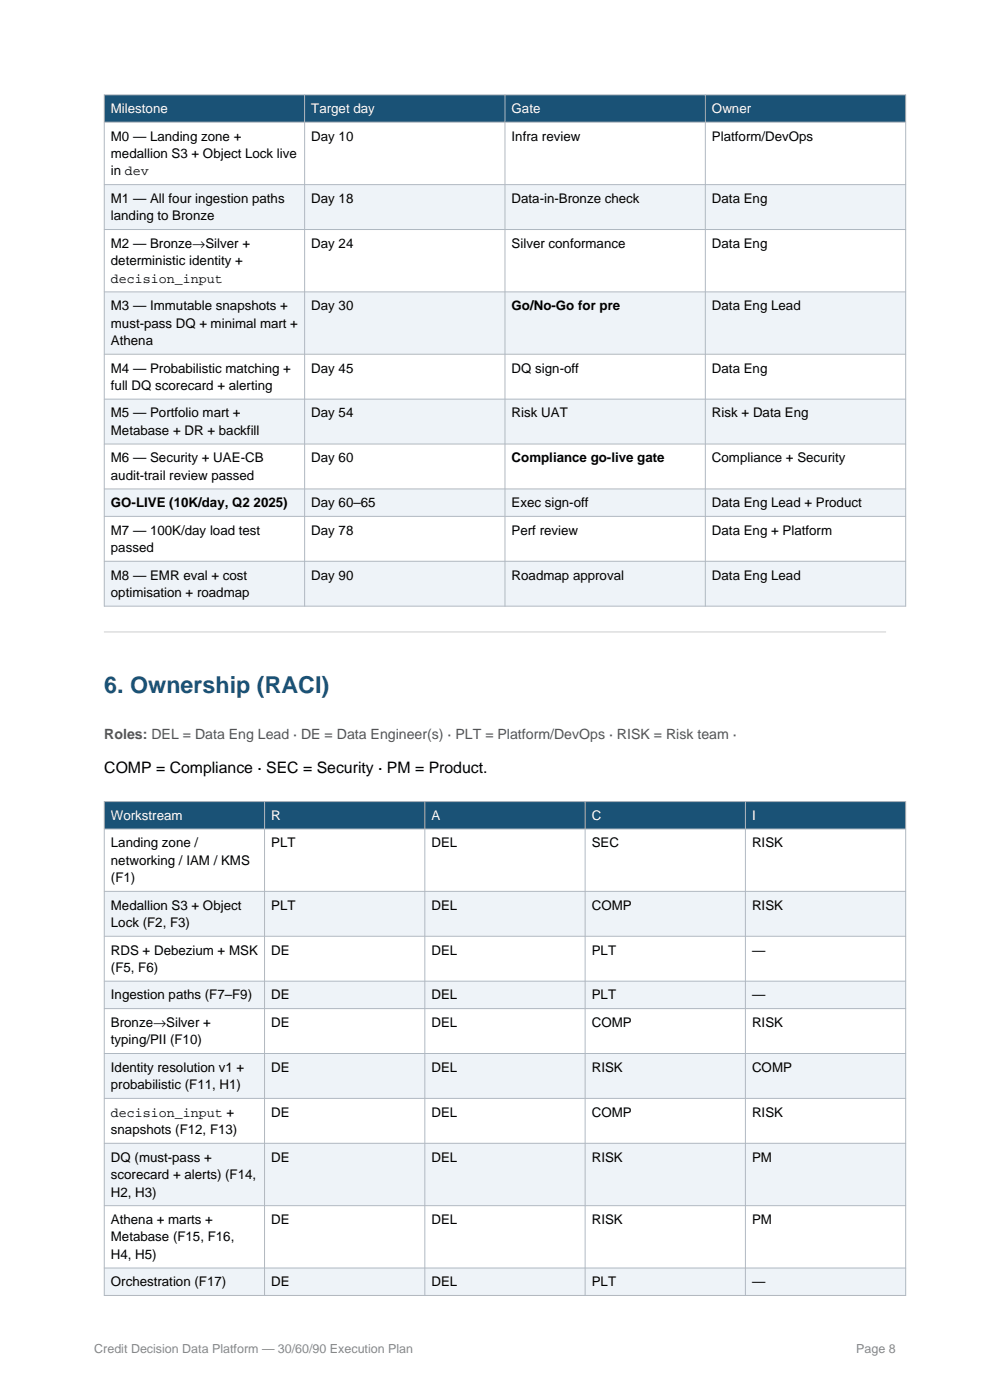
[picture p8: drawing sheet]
<svg xmlns="http://www.w3.org/2000/svg" width="210mm" height="297mm" viewBox="0 0 210 297" stroke-linecap="round" stroke-linejoin="round" font-family="sans-serif">
<defs><g id="words">
<text font-size="4.9" fill="#1a5276" x="22.1" y="147.1">6. Ownership (RACI)</text>
<text font-size="3.4" x="22.1" y="164.1">COMP = Compliance · SEC = Security · PM = Product.</text>
<text font-size="3" fill="#555" x="22.1" y="156.8">Roles: DEL = Data Eng Lead · DE = Data Engineer(s) · PLT = Platform/DevOps · RISK = Risk team ·</text>
<g font-size="2.8" fill="#fff">
<text x="23.5" y="24">Milestone</text>
<text x="66" y="24">Target day</text>
<text x="108.5" y="24">Gate</text>
<text x="151" y="24">Owner</text>
<text x="23.5" y="173.9">Workstream</text>
<text x="57.5" y="173.9">R</text>
<text x="91.5" y="173.9">A</text>
<text x="125.5" y="173.9">C</text>
<text x="159.5" y="173.9">I</text>
</g>
<g font-size="2.8">
<text x="23.5" y="29.8">M0 — Landing zone +</text>
<text x="66" y="29.8">Day 10</text>
<text x="108.5" y="29.8">Infra review</text>
<text x="151" y="29.8">Platform/DevOps</text>
<text x="23.5" y="33.5">medallion S3 + Object Lock live</text>
<text x="23.5" y="37.2">in dev</text>
<text x="23.5" y="43">M1 — All four ingestion paths</text>
<text x="23.5" y="46.8">landing to Bronze</text>
<text x="66" y="43">Day 18</text>
<text x="108.5" y="43">Data-in-Bronze check</text>
<text x="151" y="43">Data Eng</text>
<text x="23.5" y="52.6">M2 — Bronze→Silver +</text>
<text x="66" y="52.6">Day 24</text>
<text x="108.5" y="52.6">Silver conformance</text>
<text x="151" y="52.6">Data Eng</text>
<text x="23.5" y="56.3">deterministic identity +</text>
<text x="23.5" y="60">decision_input</text>
<text x="23.5" y="65.8">M3 — Immutable snapshots +</text>
<text x="66" y="65.8">Day 30</text>
<text x="108.5" y="65.8">Go/No-Go for pre</text>
<text x="151" y="65.8">Data Eng Lead</text>
<text x="23.5" y="69.5">must-pass DQ + minimal mart +</text>
<text x="23.5" y="73.2">Athena</text>
<text x="23.5" y="79">M4 — Probabilistic matching +</text>
<text x="23.5" y="82.7">full DQ scorecard + alerting</text>
<text x="66" y="79">Day 45</text>
<text x="108.5" y="79">DQ sign-off</text>
<text x="151" y="79">Data Eng</text>
<text x="23.5" y="88.6">M5 — Portfolio mart +</text>
<text x="66" y="88.6">Day 54</text>
<text x="108.5" y="88.6">Risk UAT</text>
<text x="151" y="88.6">Risk + Data Eng</text>
<text x="23.5" y="92.3">Metabase + DR + backfill</text>
<text x="23.5" y="98.1">M6 — Security + UAE-CB</text>
<text x="23.5" y="101.8">audit-trail review passed</text>
<text x="66" y="98.1">Day 60</text>
<text x="108.5" y="98.1">Compliance go-live gate</text>
<text x="151" y="98.1">Compliance + Security</text>
<text x="23.5" y="107.6">GO-LIVE (10K/day, Q2 2025)</text>
<text x="66" y="107.6">Day 60–65</text>
<text x="108.5" y="107.6">Exec sign-off</text>
<text x="151" y="107.6">Data Eng Lead + Product</text>
<text x="23.5" y="113.4">M7 — 100K/day load test</text>
<text x="66" y="113.4">Day 78</text>
<text x="108.5" y="113.4">Perf review</text>
<text x="151" y="113.4">Data Eng + Platform</text>
<text x="23.5" y="117.1">passed</text>
<text x="23.5" y="123">M8 — EMR eval + cost</text>
<text x="66" y="123">Day 90</text>
<text x="108.5" y="123">Roadmap approval</text>
<text x="151" y="123">Data Eng Lead</text>
<text x="23.5" y="126.7">optimisation + roadmap</text>
<text x="23.5" y="179.7">Landing zone /</text>
<text x="57.5" y="179.7">PLT</text>
<text x="91.5" y="179.7">DEL</text>
<text x="125.5" y="179.7">SEC</text>
<text x="159.5" y="179.7">RISK</text>
<text x="23.5" y="183.5">networking / IAM / KMS</text>
<text x="23.5" y="187.2">(F1)</text>
<text x="23.5" y="193">Medallion S3 + Object</text>
<text x="23.5" y="196.7">Lock (F2, F3)</text>
<text x="57.5" y="193">PLT</text>
<text x="91.5" y="193">DEL</text>
<text x="125.5" y="193">COMP</text>
<text x="159.5" y="193">RISK</text>
<text x="23.5" y="202.5">RDS + Debezium + MSK</text>
<text x="57.5" y="202.5">DE</text>
<text x="91.5" y="202.5">DEL</text>
<text x="125.5" y="202.5">PLT</text>
<text x="159.5" y="202.5">—</text>
<text x="23.5" y="206.2">(F5, F6)</text>
<text x="23.5" y="212">Ingestion paths (F7–F9)</text>
<text x="57.5" y="212">DE</text>
<text x="91.5" y="212">DEL</text>
<text x="125.5" y="212">PLT</text>
<text x="159.5" y="212">—</text>
<text x="23.5" y="217.8">Bronze→Silver +</text>
<text x="23.5" y="221.6">typing/PII (F10)</text>
<text x="57.5" y="217.8">DE</text>
<text x="91.5" y="217.8">DEL</text>
<text x="125.5" y="217.8">COMP</text>
<text x="159.5" y="217.8">RISK</text>
<text x="23.5" y="227.4">Identity resolution v1 +</text>
<text x="57.5" y="227.4">DE</text>
<text x="91.5" y="227.4">DEL</text>
<text x="125.5" y="227.4">RISK</text>
<text x="159.5" y="227.4">COMP</text>
<text x="23.5" y="231.1">probabilistic (F11, H1)</text>
<text x="23.5" y="236.9">decision_input +</text>
<text x="57.5" y="236.9">DE</text>
<text x="91.5" y="236.9">DEL</text>
<text x="125.5" y="236.9">COMP</text>
<text x="159.5" y="236.9">RISK</text>
<text x="23.5" y="240.6">snapshots (F12, F13)</text>
<text x="23.5" y="246.4">DQ (must-pass +</text>
<text x="23.5" y="250.1">scorecard + alerts) (F14,</text>
<text x="57.5" y="246.4">DE</text>
<text x="91.5" y="246.4">DEL</text>
<text x="125.5" y="246.4">RISK</text>
<text x="159.5" y="246.4">PM</text>
<text x="23.5" y="253.8">H2, H3)</text>
<text x="23.5" y="259.7">Athena + marts +</text>
<text x="23.5" y="263.4">Metabase (F15, F16,</text>
<text x="57.5" y="259.7">DE</text>
<text x="91.5" y="259.7">DEL</text>
<text x="125.5" y="259.7">RISK</text>
<text x="159.5" y="259.7">PM</text>
<text x="23.5" y="267.1">H4, H5)</text>
<text x="23.5" y="272.9">Orchestration (F17)</text>
<text x="57.5" y="272.9">DE</text>
<text x="91.5" y="272.9">DEL</text>
<text x="125.5" y="272.9">PLT</text>
<text x="159.5" y="272.9">—</text>
</g>
<g font-size="2.6" fill="#888">
<text x="20" y="287">Credit Decision Data Platform — 30/60/90 Execution Plan</text>
<text x="181.6" y="287">Page 8</text>
</g>
</g></defs>
<path d="M22.1 20.1h170v5.8h-170z" fill-rule="evenodd" fill="#1a5276"/>
<path d="M22.1 25.9h170v13.3h-170z" fill-rule="evenodd" fill="#fff"/>
<path d="M22.1 39.2h170v9.5h-170z" fill-rule="evenodd" fill="#eef3f8"/>
<path d="M22.1 48.7h170v13.2h-170z" fill-rule="evenodd" fill="#fff"/>
<path d="M22.1 61.9h170v13.3h-170z" fill-rule="evenodd" fill="#eef3f8"/>
<path d="M22.1 75.2h170v9.5h-170z" fill-rule="evenodd" fill="#fff"/>
<path d="M22.1 84.7h170v9.5h-170z" fill-rule="evenodd" fill="#eef3f8"/>
<path d="M22.1 94.2h170v9.5h-170z" fill-rule="evenodd" fill="#fff"/>
<path d="M22.1 103.7h170v5.8h-170z" fill-rule="evenodd" fill="#eef3f8"/>
<path d="M22.1 109.5h170v9.6h-170z" fill-rule="evenodd" fill="#fff"/>
<path d="M22.1 119.1h170v9.5h-170z" fill-rule="evenodd" fill="#eef3f8"/>
<g fill="none" stroke="#b0b8c1" stroke-width=".21">
<path d="M22.1 20.1h170v108.5h-170zM22.1 25.9h170M22.1 39.2h170M64.6 20.1v108.5M107.1 20.1v108.5M149.6 20.1v108.5M22.1 48.7h170M22.1 61.9h170M22.1 75.2h170M22.1 84.7h170M22.1 94.2h170M22.1 103.7h170"/>
<path d="M22.1 109.5h170M22.1 119.1h170"/>
</g>
<path d="M22.1 134.1h165.8" fill="none" stroke="#ccc" stroke-width=".21"/>
<path d="M22.1 170h170v5.9h-170z" fill-rule="evenodd" fill="#1a5276"/>
<path d="M22.1 175.9h170v13.2h-170z" fill-rule="evenodd" fill="#fff"/>
<path d="M22.1 189.1h170v9.5h-170z" fill-rule="evenodd" fill="#eef3f8"/>
<path d="M22.1 198.6h170v9.5h-170z" fill-rule="evenodd" fill="#fff"/>
<path d="M22.1 208.1h170v5.9h-170z" fill-rule="evenodd" fill="#eef3f8"/>
<path d="M22.1 214h170v9.5h-170z" fill-rule="evenodd" fill="#fff"/>
<path d="M22.1 223.5h170v9.5h-170z" fill-rule="evenodd" fill="#eef3f8"/>
<path d="M22.1 233h170v9.5h-170z" fill-rule="evenodd" fill="#fff"/>
<path d="M22.1 242.5h170v13.3h-170z" fill-rule="evenodd" fill="#eef3f8"/>
<path d="M22.1 255.8h170v13.2h-170z" fill-rule="evenodd" fill="#fff"/>
<path d="M22.1 269h170v5.8h-170z" fill-rule="evenodd" fill="#eef3f8"/>
<g fill="none" stroke="#b0b8c1" stroke-width=".21">
<path d="M22.1 170h170v104.8h-170zM22.1 175.9h170M56.1 170v104.8M90.1 170v104.8M124.1 170v104.8M158.1 170v104.8M22.1 189.1h170M22.1 198.6h170M22.1 208.1h170M22.1 214h170M22.1 223.5h170M22.1 233h170"/>
<path d="M22.1 242.5h170M22.1 255.8h170M22.1 269h170"/>
</g>
<use href="#words"/>
</svg>
